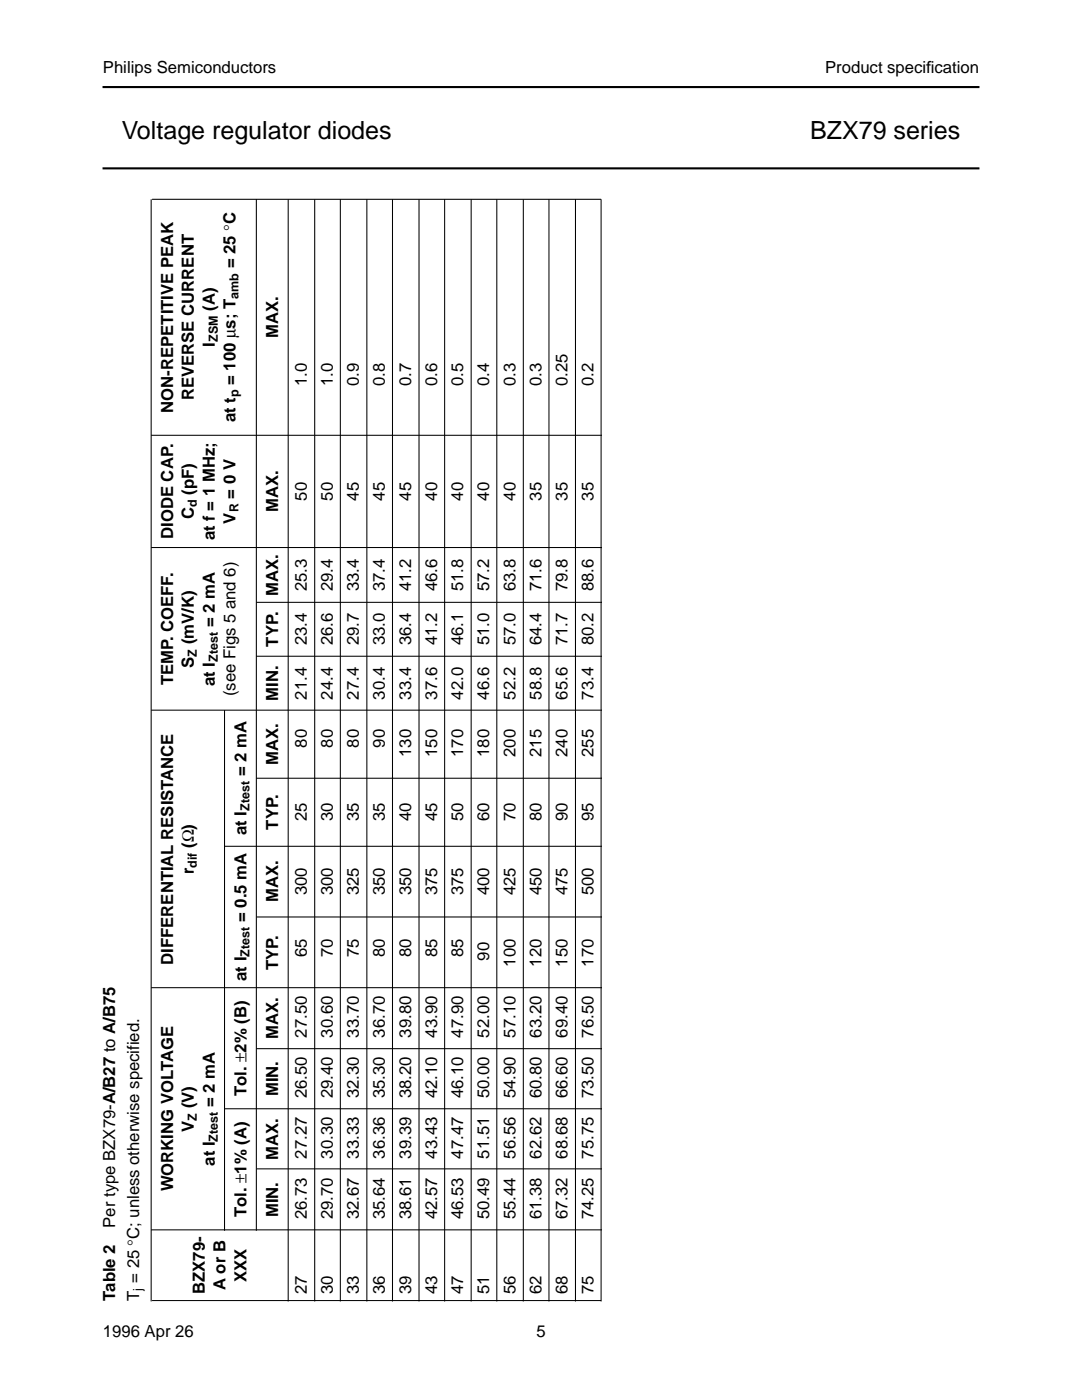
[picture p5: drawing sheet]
<svg xmlns="http://www.w3.org/2000/svg" width="216mm" height="279mm" viewBox="0 0 216 279" stroke-linecap="round" stroke-linejoin="round" font-family="sans-serif">
<defs><g id="words">
<g font-size="5">
<text x="24.3" y="27.8">Voltage regulator diodes</text>
<text x="161.6" y="27.8">BZX79 series</text>
</g>
<g font-size="3.3">
<text x="20.5" y="14.5">Philips Semiconductors</text>
<text x="164.6" y="14.5">Product specif</text>
<text x="184.8" y="14.5">ication</text>
<text x="47" y="53.6" transform="rotate(-90 47 53.6)">= 25 °C</text>
<text x="42.8" y="62.1" transform="rotate(-90 42.8 62.1)">(A)</text>
<text x="42.8" y="69.2" transform="rotate(-90 42.8 69.2)">I</text>
<text x="55.5" y="67.5" transform="rotate(-90 55.5 67.5)">MAX.</text>
<text x="47" y="76.8" transform="rotate(-90 47 76.8)">= 100 µs; T</text>
<text x="61.2" y="77" transform="rotate(-90 61.2 77)">1.0</text>
<text x="66.4" y="77" transform="rotate(-90 66.4 77)">1.0</text>
<text x="71.6" y="77" transform="rotate(-90 71.6 77)">0.9</text>
<text x="76.8" y="77" transform="rotate(-90 76.8 77)">0.8</text>
<text x="82" y="77" transform="rotate(-90 82 77)">0.7</text>
<text x="87.2" y="77" transform="rotate(-90 87.2 77)">0.6</text>
<text x="92.4" y="77" transform="rotate(-90 92.4 77)">0.5</text>
<text x="97.6" y="77" transform="rotate(-90 97.6 77)">0.4</text>
<text x="102.8" y="77" transform="rotate(-90 102.8 77)">0.3</text>
<text x="108" y="77" transform="rotate(-90 108 77)">0.3</text>
<text x="113.2" y="77" transform="rotate(-90 113.2 77)">0.25</text>
<text x="118.4" y="77" transform="rotate(-90 118.4 77)">0.2</text>
<text x="34.5" y="82.4" transform="rotate(-90 34.5 82.4)">NON-REPETITIVE PEAK</text>
<text x="38.7" y="79.9" transform="rotate(-90 38.7 79.9)">REVERSE CURRENT</text>
<text x="47" y="84.3" transform="rotate(-90 47 84.3)">at t</text>
<text x="38.7" y="98.8" transform="rotate(-90 38.7 98.8)">(pF)</text>
<text x="47" y="99.5" transform="rotate(-90 47 99.5)">= 0 V</text>
<text x="61.2" y="99.9" transform="rotate(-90 61.2 99.9)">50</text>
<text x="66.4" y="99.9" transform="rotate(-90 66.4 99.9)">50</text>
<text x="71.6" y="99.9" transform="rotate(-90 71.6 99.9)">45</text>
<text x="76.8" y="99.9" transform="rotate(-90 76.8 99.9)">45</text>
<text x="82" y="99.9" transform="rotate(-90 82 99.9)">45</text>
<text x="87.2" y="99.9" transform="rotate(-90 87.2 99.9)">40</text>
<text x="92.4" y="99.9" transform="rotate(-90 92.4 99.9)">40</text>
<text x="97.6" y="99.9" transform="rotate(-90 97.6 99.9)">40</text>
<text x="102.8" y="99.9" transform="rotate(-90 102.8 99.9)">40</text>
<text x="108" y="99.9" transform="rotate(-90 108 99.9)">35</text>
<text x="113.2" y="99.9" transform="rotate(-90 113.2 99.9)">35</text>
<text x="118.4" y="99.9" transform="rotate(-90 118.4 99.9)">35</text>
<text x="34.5" y="107.6" transform="rotate(-90 34.5 107.6)">DIODE CAP.</text>
<text x="38.7" y="103.6" transform="rotate(-90 38.7 103.6)">C</text>
<text x="42.8" y="107.8" transform="rotate(-90 42.8 107.8)">at f = 1 MHz;</text>
<text x="47" y="104.5" transform="rotate(-90 47 104.5)">V</text>
<text x="55.5" y="102.2" transform="rotate(-90 55.5 102.2)">MAX.</text>
<text x="55.5" y="118.9" transform="rotate(-90 55.5 118.9)">MAX.</text>
<text x="61.2" y="118" transform="rotate(-90 61.2 118)">25.3</text>
<text x="66.4" y="118" transform="rotate(-90 66.4 118)">29.4</text>
<text x="71.6" y="118" transform="rotate(-90 71.6 118)">33.4</text>
<text x="76.8" y="118" transform="rotate(-90 76.8 118)">37.4</text>
<text x="82" y="118" transform="rotate(-90 82 118)">41.2</text>
<text x="87.2" y="118" transform="rotate(-90 87.2 118)">46.6</text>
<text x="92.4" y="118" transform="rotate(-90 92.4 118)">51.8</text>
<text x="97.6" y="118" transform="rotate(-90 97.6 118)">57.2</text>
<text x="102.8" y="118" transform="rotate(-90 102.8 118)">63.8</text>
<text x="108" y="118" transform="rotate(-90 108 118)">71.6</text>
<text x="113.2" y="118" transform="rotate(-90 113.2 118)">79.8</text>
<text x="118.4" y="118" transform="rotate(-90 118.4 118)">88.6</text>
<text x="42.8" y="125.2" transform="rotate(-90 42.8 125.2)">= 2 mA</text>
<text x="38.7" y="128.6" transform="rotate(-90 38.7 128.6)">(mV/K)</text>
<text x="55.5" y="129" transform="rotate(-90 55.5 129)">TYP.</text>
<text x="61.2" y="128.8" transform="rotate(-90 61.2 128.8)">23.4</text>
<text x="66.4" y="128.8" transform="rotate(-90 66.4 128.8)">26.6</text>
<text x="71.6" y="128.8" transform="rotate(-90 71.6 128.8)">29.7</text>
<text x="76.8" y="128.8" transform="rotate(-90 76.8 128.8)">33.0</text>
<text x="82" y="128.8" transform="rotate(-90 82 128.8)">36.4</text>
<text x="87.2" y="128.8" transform="rotate(-90 87.2 128.8)">41.2</text>
<text x="92.4" y="128.8" transform="rotate(-90 92.4 128.8)">46.1</text>
<text x="97.6" y="128.8" transform="rotate(-90 97.6 128.8)">51.0</text>
<text x="102.8" y="128.8" transform="rotate(-90 102.8 128.8)">57.0</text>
<text x="108" y="128.8" transform="rotate(-90 108 128.8)">64.4</text>
<text x="113.2" y="128.8" transform="rotate(-90 113.2 128.8)">71.7</text>
<text x="118.4" y="128.8" transform="rotate(-90 118.4 128.8)">80.2</text>
<text x="34.5" y="136.8" transform="rotate(-90 34.5 136.8)">TEMP. COEFF.</text>
<text x="38.7" y="133.2" transform="rotate(-90 38.7 133.2)">S</text>
<text x="42.8" y="136.9" transform="rotate(-90 42.8 136.9)">at I</text>
<text x="47" y="139" transform="rotate(-90 47 139)">(see Figs 5 and 6)</text>
<text x="55.5" y="139.9" transform="rotate(-90 55.5 139.9)">MIN.</text>
<text x="61.2" y="139.6" transform="rotate(-90 61.2 139.6)">21.4</text>
<text x="66.4" y="139.6" transform="rotate(-90 66.4 139.6)">24.4</text>
<text x="71.6" y="139.6" transform="rotate(-90 71.6 139.6)">27.4</text>
<text x="76.8" y="139.6" transform="rotate(-90 76.8 139.6)">30.4</text>
<text x="82" y="139.6" transform="rotate(-90 82 139.6)">33.4</text>
<text x="87.2" y="139.6" transform="rotate(-90 87.2 139.6)">37.6</text>
<text x="92.4" y="139.6" transform="rotate(-90 92.4 139.6)">42.0</text>
<text x="97.6" y="139.6" transform="rotate(-90 97.6 139.6)">46.6</text>
<text x="102.8" y="139.6" transform="rotate(-90 102.8 139.6)">52.2</text>
<text x="108" y="139.6" transform="rotate(-90 108 139.6)">58.8</text>
<text x="113.2" y="139.6" transform="rotate(-90 113.2 139.6)">65.6</text>
<text x="118.4" y="139.6" transform="rotate(-90 118.4 139.6)">73.4</text>
<text x="61.2" y="149.2" transform="rotate(-90 61.2 149.2)">80</text>
<text x="66.4" y="149.2" transform="rotate(-90 66.4 149.2)">80</text>
<text x="71.6" y="149.2" transform="rotate(-90 71.6 149.2)">80</text>
<text x="76.8" y="149.2" transform="rotate(-90 76.8 149.2)">90</text>
<text x="49.2" y="155" transform="rotate(-90 49.2 155)">= 2 mA</text>
<text x="55.5" y="152.7" transform="rotate(-90 55.5 152.7)">MAX.</text>
<text x="82" y="151.1" transform="rotate(-90 82 151.1)">130</text>
<text x="87.2" y="151.1" transform="rotate(-90 87.2 151.1)">150</text>
<text x="92.4" y="151.1" transform="rotate(-90 92.4 151.1)">170</text>
<text x="97.6" y="151.1" transform="rotate(-90 97.6 151.1)">180</text>
<text x="102.8" y="151.1" transform="rotate(-90 102.8 151.1)">200</text>
<text x="108" y="151.1" transform="rotate(-90 108 151.1)">215</text>
<text x="113.2" y="151.1" transform="rotate(-90 113.2 151.1)">240</text>
<text x="118.4" y="151.1" transform="rotate(-90 118.4 151.1)">255</text>
<text x="49.2" y="166.7" transform="rotate(-90 49.2 166.7)">at I</text>
<text x="55.5" y="165.6" transform="rotate(-90 55.5 165.6)">TYP.</text>
<text x="61.2" y="163.9" transform="rotate(-90 61.2 163.9)">25</text>
<text x="66.4" y="163.9" transform="rotate(-90 66.4 163.9)">30</text>
<text x="71.6" y="163.9" transform="rotate(-90 71.6 163.9)">35</text>
<text x="76.8" y="163.9" transform="rotate(-90 76.8 163.9)">35</text>
<text x="82" y="163.9" transform="rotate(-90 82 163.9)">40</text>
<text x="87.2" y="163.9" transform="rotate(-90 87.2 163.9)">45</text>
<text x="92.4" y="163.9" transform="rotate(-90 92.4 163.9)">50</text>
<text x="97.6" y="163.9" transform="rotate(-90 97.6 163.9)">60</text>
<text x="102.8" y="163.9" transform="rotate(-90 102.8 163.9)">70</text>
<text x="108" y="163.9" transform="rotate(-90 108 163.9)">80</text>
<text x="113.2" y="163.9" transform="rotate(-90 113.2 163.9)">90</text>
<text x="118.4" y="163.9" transform="rotate(-90 118.4 163.9)">95</text>
<text x="38.7" y="169.2" transform="rotate(-90 38.7 169.2)">(Ω)</text>
<text x="38.7" y="174.5" transform="rotate(-90 38.7 174.5)">r</text>
<text x="61.2" y="178.7" transform="rotate(-90 61.2 178.7)">300</text>
<text x="66.4" y="178.7" transform="rotate(-90 66.4 178.7)">300</text>
<text x="71.6" y="178.7" transform="rotate(-90 71.6 178.7)">325</text>
<text x="76.8" y="178.7" transform="rotate(-90 76.8 178.7)">350</text>
<text x="82" y="178.7" transform="rotate(-90 82 178.7)">350</text>
<text x="87.2" y="178.7" transform="rotate(-90 87.2 178.7)">375</text>
<text x="92.4" y="178.7" transform="rotate(-90 92.4 178.7)">375</text>
<text x="97.6" y="178.7" transform="rotate(-90 97.6 178.7)">400</text>
<text x="102.8" y="178.7" transform="rotate(-90 102.8 178.7)">425</text>
<text x="108" y="178.7" transform="rotate(-90 108 178.7)">450</text>
<text x="113.2" y="178.7" transform="rotate(-90 113.2 178.7)">475</text>
<text x="118.4" y="178.7" transform="rotate(-90 118.4 178.7)">500</text>
<text x="49.2" y="184" transform="rotate(-90 49.2 184)">= 0.5 mA</text>
<text x="55.5" y="180.1" transform="rotate(-90 55.5 180.1)">MAX.</text>
<text x="61.2" y="191.1" transform="rotate(-90 61.2 191.1)">65</text>
<text x="66.4" y="191.1" transform="rotate(-90 66.4 191.1)">70</text>
<text x="71.6" y="191.1" transform="rotate(-90 71.6 191.1)">75</text>
<text x="76.8" y="191.1" transform="rotate(-90 76.8 191.1)">80</text>
<text x="82" y="191.1" transform="rotate(-90 82 191.1)">80</text>
<text x="87.2" y="191.1" transform="rotate(-90 87.2 191.1)">85</text>
<text x="92.4" y="191.1" transform="rotate(-90 92.4 191.1)">85</text>
<text x="97.6" y="191.7" transform="rotate(-90 97.6 191.7)">90</text>
<text x="34.5" y="192.6" transform="rotate(-90 34.5 192.6)">DIFFERENTIAL RESISTANCE</text>
<text x="49.2" y="195.7" transform="rotate(-90 49.2 195.7)">at I</text>
<text x="55.5" y="193.6" transform="rotate(-90 55.5 193.6)">TYP.</text>
<text x="102.8" y="192.9" transform="rotate(-90 102.8 192.9)">100</text>
<text x="108" y="192.9" transform="rotate(-90 108 192.9)">120</text>
<text x="113.2" y="192.9" transform="rotate(-90 113.2 192.9)">150</text>
<text x="118.4" y="192.9" transform="rotate(-90 118.4 192.9)">170</text>
<text x="55.5" y="207.3" transform="rotate(-90 55.5 207.3)">MAX.</text>
<text x="61.2" y="207.1" transform="rotate(-90 61.2 207.1)">27.50</text>
<text x="66.4" y="207.1" transform="rotate(-90 66.4 207.1)">30.60</text>
<text x="71.6" y="207.1" transform="rotate(-90 71.6 207.1)">33.70</text>
<text x="76.8" y="207.1" transform="rotate(-90 76.8 207.1)">36.70</text>
<text x="82" y="207.1" transform="rotate(-90 82 207.1)">39.80</text>
<text x="87.2" y="207.1" transform="rotate(-90 87.2 207.1)">43.90</text>
<text x="92.4" y="207.1" transform="rotate(-90 92.4 207.1)">47.90</text>
<text x="97.6" y="207.1" transform="rotate(-90 97.6 207.1)">52.00</text>
<text x="102.8" y="207.1" transform="rotate(-90 102.8 207.1)">57.10</text>
<text x="108" y="207.1" transform="rotate(-90 108 207.1)">63.20</text>
<text x="113.2" y="207.1" transform="rotate(-90 113.2 207.1)">69.40</text>
<text x="118.4" y="207.1" transform="rotate(-90 118.4 207.1)">76.50</text>
<text x="38.7" y="221.2" transform="rotate(-90 38.7 221.2)">(V)</text>
<text x="42.8" y="220.9" transform="rotate(-90 42.8 220.9)">= 2 mA</text>
<text x="49.2" y="218.7" transform="rotate(-90 49.2 218.7)">Tol. ±2% (B)</text>
<text x="55.5" y="218.8" transform="rotate(-90 55.5 218.8)">MIN.</text>
<text x="61.2" y="219.2" transform="rotate(-90 61.2 219.2)">26.50</text>
<text x="66.4" y="219.2" transform="rotate(-90 66.4 219.2)">29.40</text>
<text x="71.6" y="219.2" transform="rotate(-90 71.6 219.2)">32.30</text>
<text x="76.8" y="219.2" transform="rotate(-90 76.8 219.2)">35.30</text>
<text x="82" y="219.2" transform="rotate(-90 82 219.2)">38.20</text>
<text x="87.2" y="219.2" transform="rotate(-90 87.2 219.2)">42.10</text>
<text x="92.4" y="219.2" transform="rotate(-90 92.4 219.2)">46.10</text>
<text x="97.6" y="219.2" transform="rotate(-90 97.6 219.2)">50.00</text>
<text x="102.8" y="219.2" transform="rotate(-90 102.8 219.2)">54.90</text>
<text x="108" y="219.2" transform="rotate(-90 108 219.2)">60.80</text>
<text x="113.2" y="219.2" transform="rotate(-90 113.2 219.2)">66.60</text>
<text x="118.4" y="219.2" transform="rotate(-90 118.4 219.2)">73.50</text>
<text x="38.7" y="225.8" transform="rotate(-90 38.7 225.8)">V</text>
<text x="42.8" y="232.6" transform="rotate(-90 42.8 232.6)">at I</text>
<text x="55.5" y="231.5" transform="rotate(-90 55.5 231.5)">MAX.</text>
<text x="61.2" y="231.2" transform="rotate(-90 61.2 231.2)">27.27</text>
<text x="66.4" y="231.2" transform="rotate(-90 66.4 231.2)">30.30</text>
<text x="71.6" y="231.2" transform="rotate(-90 71.6 231.2)">33.33</text>
<text x="76.8" y="231.2" transform="rotate(-90 76.8 231.2)">36.36</text>
<text x="82" y="231.2" transform="rotate(-90 82 231.2)">39.39</text>
<text x="87.2" y="231.2" transform="rotate(-90 87.2 231.2)">43.43</text>
<text x="92.4" y="231.2" transform="rotate(-90 92.4 231.2)">47.47</text>
<text x="97.6" y="231.2" transform="rotate(-90 97.6 231.2)">51.51</text>
<text x="102.8" y="231.2" transform="rotate(-90 102.8 231.2)">56.56</text>
<text x="108" y="231.2" transform="rotate(-90 108 231.2)">62.62</text>
<text x="113.2" y="231.2" transform="rotate(-90 113.2 231.2)">68.68</text>
<text x="118.4" y="231.2" transform="rotate(-90 118.4 231.2)">75.75</text>
<text x="34.5" y="237.8" transform="rotate(-90 34.5 237.8)">WORKING VOLTAGE</text>
<text x="23" y="245" transform="rotate(-90 23 245)">Per type BZX79-A/B27 to A/B75</text>
<text x="49.2" y="242.9" transform="rotate(-90 49.2 242.9)">Tol. ±1% (A)</text>
<text x="55.5" y="242.9" transform="rotate(-90 55.5 242.9)">MIN.</text>
<text x="61.2" y="243.3" transform="rotate(-90 61.2 243.3)">26.73</text>
<text x="66.4" y="243.3" transform="rotate(-90 66.4 243.3)">29.70</text>
<text x="71.6" y="243.3" transform="rotate(-90 71.6 243.3)">32.67</text>
<text x="76.8" y="243.3" transform="rotate(-90 76.8 243.3)">35.64</text>
<text x="82" y="243.3" transform="rotate(-90 82 243.3)">38.61</text>
<text x="87.2" y="243.3" transform="rotate(-90 87.2 243.3)">42.57</text>
<text x="92.4" y="243.3" transform="rotate(-90 92.4 243.3)">46.53</text>
<text x="97.6" y="243.3" transform="rotate(-90 97.6 243.3)">50.49</text>
<text x="102.8" y="243.3" transform="rotate(-90 102.8 243.3)">55.44</text>
<text x="108" y="243.3" transform="rotate(-90 108 243.3)">61.38</text>
<text x="113.2" y="243.3" transform="rotate(-90 113.2 243.3)">67.32</text>
<text x="118.4" y="243.3" transform="rotate(-90 118.4 243.3)">74.25</text>
<text x="45" y="257.5" transform="rotate(-90 45 257.5)">A or B</text>
<text x="49.2" y="255.8" transform="rotate(-90 49.2 255.8)">XXX</text>
<text x="23" y="259.6" transform="rotate(-90 23 259.6)">Table 2</text>
<text x="27.7" y="259.6" transform="rotate(-90 27.7 259.6)">T = 25 °C; unless otherwise specified.</text>
<text x="40.8" y="258.2" transform="rotate(-90 40.8 258.2)">BZX79-</text>
<text x="61.2" y="258.3" transform="rotate(-90 61.2 258.3)">27</text>
<text x="66.4" y="258.3" transform="rotate(-90 66.4 258.3)">30</text>
<text x="71.6" y="258.3" transform="rotate(-90 71.6 258.3)">33</text>
<text x="76.8" y="258.3" transform="rotate(-90 76.8 258.3)">36</text>
<text x="82" y="258.3" transform="rotate(-90 82 258.3)">39</text>
<text x="87.2" y="258.3" transform="rotate(-90 87.2 258.3)">43</text>
<text x="92.4" y="258.3" transform="rotate(-90 92.4 258.3)">47</text>
<text x="97.6" y="258.3" transform="rotate(-90 97.6 258.3)">51</text>
<text x="102.8" y="258.3" transform="rotate(-90 102.8 258.3)">56</text>
<text x="108" y="258.3" transform="rotate(-90 108 258.3)">62</text>
<text x="113.2" y="258.3" transform="rotate(-90 113.2 258.3)">68</text>
<text x="118.4" y="258.3" transform="rotate(-90 118.4 258.3)">75</text>
<text x="20.5" y="266.8">1996 Apr 26</text>
<text x="107" y="266.8">5</text>
</g>
<g font-size="2.5">
<text x="47.6" y="59.6" transform="rotate(-90 47.6 59.6)">amb</text>
<text x="43.4" y="68.3" transform="rotate(-90 43.4 68.3)">ZSM</text>
<text x="47.6" y="79.3" transform="rotate(-90 47.6 79.3)">p</text>
<text x="39.3" y="101.2" transform="rotate(-90 39.3 101.2)">d</text>
<text x="47.6" y="102.3" transform="rotate(-90 47.6 102.3)">R</text>
<text x="39.3" y="131" transform="rotate(-90 39.3 131)">Z</text>
<text x="43.4" y="132.1" transform="rotate(-90 43.4 132.1)">Ztest</text>
<text x="49.8" y="161.9" transform="rotate(-90 49.8 161.9)">Ztest</text>
<text x="39.3" y="173.2" transform="rotate(-90 39.3 173.2)">dif</text>
<text x="49.8" y="190.9" transform="rotate(-90 49.8 190.9)">Ztest</text>
<text x="39.3" y="223.6" transform="rotate(-90 39.3 223.6)">Z</text>
<text x="43.4" y="227.8" transform="rotate(-90 43.4 227.8)">Ztest</text>
<text x="28.3" y="257.6" transform="rotate(-90 28.3 257.6)">j</text>
</g>
</g></defs>
<path d="M20.5 17.4h174.9M20.5 33.6h174.9" fill="none" stroke="#000" stroke-width=".42"/>
<g fill="#000" stroke="#000" stroke-width=".21">
<path d="M30.2 39.8v219.9zM51.2 39.8v205.8zM57.5 39.8v219.9zM62.8 39.8v219.9zM67.9 39.8v219.9zM73.2 39.8v219.9zM78.3 39.8v219.9zM83.6 39.8v219.9zM88.7 39.8v219.9zM94 39.8v219.9zM99.1 39.8v219.9zM104.4 39.8v219.9z"/>
<path d="M109.5 39.8v219.9zM114.8 39.8v219.9zM30.3 39.8h89.6zM119.9 39.8v219.9zM30.2 86.9h89.9zM30.2 109.3h89.9zM51.2 131h68.9zM51.2 120.2h68.9zM44.8 141.7v103.9zM51.2 155.3h68.9zM30.2 141.7h89.9zM44.8 168.9h75.3z"/>
<path d="M30.2 197.1h89.9zM51.2 183h68.9zM51.2 209.3h68.9zM51.2 233.3h68.9zM44.8 221.3h75.3zM30.3 259.6h89.6zM30.2 245.4h89.9z"/>
</g>
<use href="#words"/>
</svg>
